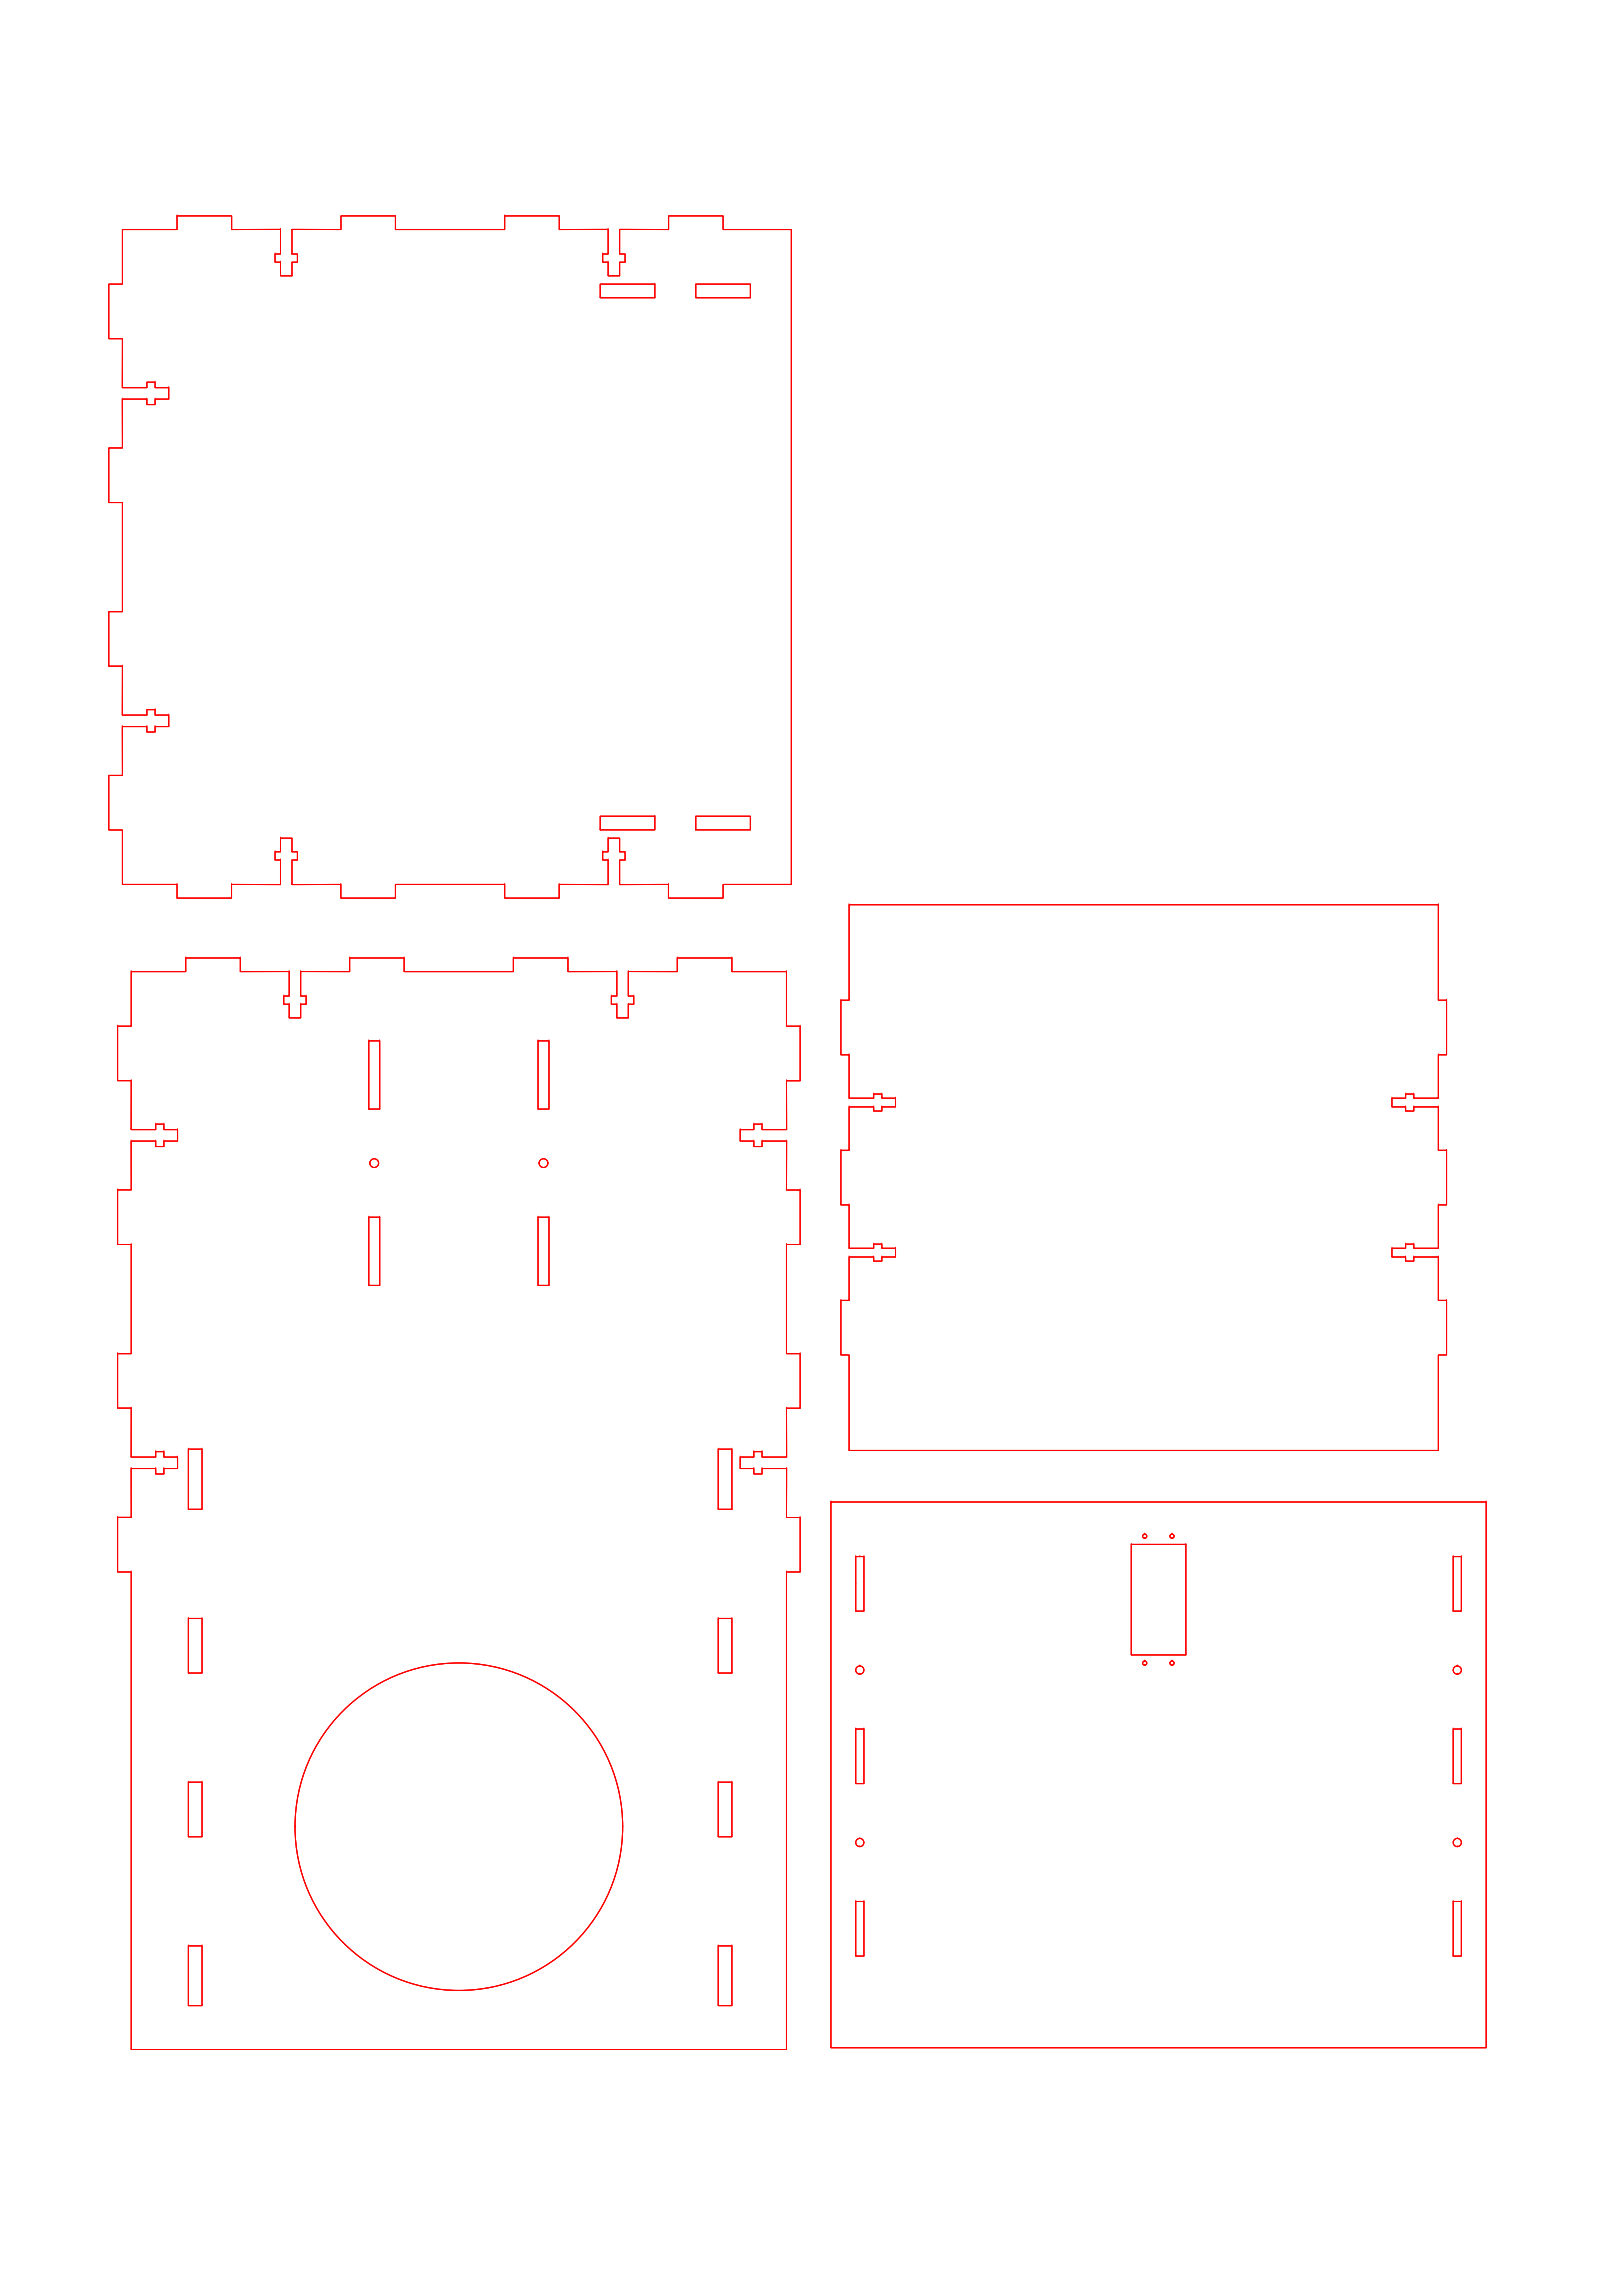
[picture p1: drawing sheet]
<svg xmlns="http://www.w3.org/2000/svg" width="594mm" height="841mm" viewBox="0 0 594 841" stroke-linecap="round" stroke-linejoin="round" font-family="sans-serif">
<!-- layer: 0 -->
<g fill="none" stroke="#f00" stroke-width=".37">
<path d="M64.8 79.1h20v5h17.9v9h-2v3h2v5h4.2M64.8 79.1h.1M64.8 79.1v5h-20v20h-5v20h5v18h9M184.8 79.1h20v5h17.9v9h-2v3h2v5h4.2M184.8 79.1h.1M184.8 79.1v5h-40M44.8 84.1h20v-5h20v5h17.9v9h-2v3h2v5h4.2v-5h2v-3h-2v-9h18v-5h19.9v5h40v-5h20v5h17.9v9h-2v3h2v5h4.2v-5h2v-3h-2v-9h18v-5h19.9v5h25v240h-25v5h-20v-5l-17.9 .1v-9h2v-3h-2v-5h-4.2v5h-2v3h2v9l-17.9-.1v5h-20v-5h-40v5h-20v-5l-17.9 .1v-9h2v-3h-2v-5h-4.2v5h-2v3h2v9l-17.9-.1v5h-20v-5h-20v-19.9h-5v-20h5v-17.9h9v2h3v-2h5v-4.2h-5v-2h-3v2h-9v-18h-5v-19.9h5v-40h-5v-20h5v-17.9h9v2h3v-2h5v-4.2h-5v-2h-3v2h-9v-18h-5v-20h5zM84.8 84.1h.1M100.7 93.1h.1M100.7 96.1h.1M102.7 96.1h.1M102.7 84.1h.1"/>
<path d="M102.7 93.1h.1M106.9 93.1h2v3M106.9 84.1h18v-5h19.9v5M106.9 93.1h.1M106.9 84.1v9M108.9 96.1h.1M108.9 96.1h-2v5M144.8 84.1h.1M204.8 84.1h.1M220.7 93.1h.1M220.7 96.1h.1M222.7 96.1h.1"/>
<path d="M222.7 84.1h.1M222.7 93.1h.1M226.9 93.1v-9h18v-5h19.9v5h25v240h-25v5h-20v-5l-17.9 .1M226.9 93.1h.1M226.9 93.1h2v3M228.9 96.1h.1M228.9 96.1h-2v5M102.7 101.1h.1M106.9 101.1h.1M219.8 104.1h20v5h-20zM219.8 109.1h.1M222.7 101.1h.1"/>
<path d="M226.9 101.1h.1M239.8 104.1h.1M239.8 109.1h.1M254.8 104.1h20v5h-20zM254.8 109.1h.1M274.8 109.1h.1M44.8 146.3h.1M53.8 142.1h.1M53.8 148.3h.1M53.8 146.3h.1M56.8 140.1h.1M56.8 140.1h-3v2"/>
<path d="M56.8 140.1v2h5M56.8 146.3h.1M56.8 148.3h.1M61.8 142.1v4.2h-5v2h-3v-2h-9v17.9h-5v20h5v40h-5v19.9M61.8 142.1h.1M61.8 146.3h.1M39.8 244.1h5v18h9M39.8 244.1h.1M44.8 244.1h.1M44.8 266.3h.1M53.8 262.1h.1M53.8 268.3h.1"/>
<path d="M53.8 266.3h.1M56.8 260.1h.1M56.8 260.1h-3v2M56.8 260.1v2h5M56.8 266.3h.1M56.8 268.3h.1M61.8 262.1v4.2h-5v2h-3v-2h-9v17.9h-5v20h5v19.9h20M61.8 262.1h.1M61.8 266.3h.1M44.8 284.2h.1M219.8 299.1h20v5h-20zM239.8 299.1h.1"/>
<path d="M239.8 299.1h-20v5M239.8 299.1v5h-20M254.8 299.1h20v5h-20zM100.7 312.2h.1M100.7 315.2h.1M102.7 315.2h.1M102.7 307.2h.1M102.7 312.2h.1M106.9 312.2v-5h-4.2v5h-2v3h2v9l-17.9-.1v5M106.9 312.2h.1M106.9 312.2h2v3M108.9 315.2h.1"/>
<path d="M108.9 315.2h-2v9M219.8 304.1h.1M220.7 312.2h.1M220.7 315.2h.1M222.7 315.2h.1M222.7 307.2h.1M222.7 312.2h.1M226.9 312.2v-5h-4.2v5h-2v3h2v9l-17.9-.1v5M226.9 312.2h.1M226.9 312.2h2v3M228.9 315.2h.1M228.9 315.2h-2v9"/>
<path d="M254.8 304.1h.1M64.8 324.1h.1M64.8 324.1v5h20M84.8 329.1h.1M84.8 324.1h.1M102.7 324.2h.1M106.9 324.2l17.9-.1v5h20M106.9 324.2h.1M124.8 324.1h.1M144.8 329.1h.1M184.8 324.1h.1M184.8 324.1h-40v5"/>
<path d="M184.8 324.1v5h20M204.8 329.1h.1M204.8 324.1h.1M222.7 324.2h.1M226.9 324.2h.1M244.8 324.1h.1M311 331.5h215.8v35h3v20h-3v15.9h-9v-1.5h-3v1.5h-5v3.2h5v1.6h3v-1.6h9v15.9h3v20h-3v15.9h-9v-1.5h-3v1.5h-5v3.2h5v1.6h3v-1.6h9v15.9h3v20h-3v35h-215.8v-35h-3v-20h3v-15.9h9v1.6h3v-1.6h5v-3.2h-5v-1.5h-3v1.5h-9v-15.9h-3v-20h3v-15.9h9v1.6h3v-1.6h5v-3.2h-5v-1.5h-3v1.5h-9v-15.9h-3v-20h3zM311 331.5h.1M311 331.5h215.8v35h3v20h-3v15.9h-9v-1.5h-3v1.5h-5v3.2h5v1.6h3v-1.6h9v15.9h3v20h-3v15.9h-9v-1.5h-3v1.5h-5v3.2h5v1.6h3v-1.6h9v15.9h3v20h-3v35h-215.8v-35h-3v-20h3v-15.9h9v1.6h3v-1.6h5v-3.2h-5v-1.5h-3v1.5h-9v-15.9h-3v-20h3v-15.9h9v1.6h3v-1.6h5v-3.2h-5v-1.5h-3v1.5h-9v-15.9h-3v-20h3v-35h215.8v35h3v20h-3v15.9h-9v-1.5h-3v1.5h-5v3.2h5v1.6h3v-1.6h9v15.9h3v20h-3v15.9h-9v-1.5h-3v1.5h-5v3.2h5v1.6h3v-1.6h9v15.9h3v20h-3v35h-215.8v-35h-3v-20h3v-15.9h9v1.6h3v-1.6h5v-3.2h-5v-1.5h-3v1.5h-9v-15.9h-3v-20h3v-15.9h9v1.6h3v-1.6h5v-3.2h-5v-1.5h-3v1.5h-9v-15.9h-3v-20h3zM526.8 331.5h.1M48.1 356.1h19.9v-5h20v5l17.9-.1v9h-2v3h2v5h4.2v-5h2v-3h-2v-9l18 .1v-5h19.9v5h40v-5h20v5l17.9-.1v9h-2v3h2v5h4.2v-5h2v-3h-2v-9l18 .1v-5h20v5h20v20h5v20h-5v17.9h-9v-2h-3v2h-5v4.2h5v2h3v-2h9v17.9h5v20h-5v40h5v20h-5v17.9h-9v-2h-3v2h-5v4.2h5v2h3v-2h9v17.9h5v20h-5v175h-240v-175h-5v-20h5l-.1-17.9h9v2h3v-2h5v-4.2h-5v-2h-3v2h-9l.1-18h-5v-19.9h5v-40h-5v-20h5l-.1-17.9h9v2h3v-2h5v-4.2h-5v-2h-3v2h-9l.1-18h-5v-19.9h5zM48.1 356.1h.1"/>
<path d="M68 356.1h.1M68 351.1h.1M88 351.1h.1M88 356.1h.1M105.9 356h.1M110.1 356h.1M128.1 356.1h.1M128.1 351.1h.1M148 351.1h.1M148 356.1h.1M188 356.1h.1M188 351.1h.1"/>
<path d="M208 351.1h.1M208 356.1h.1M225.9 356h.1M230.1 356h.1M248.1 356.1h.1M248.1 351.1h.1M268.1 351.1h.1M268.1 356.1h.1M288.1 356.1h.1M43.1 376.1h.1M48.1 376.1h.1M103.9 365h.1"/>
<path d="M103.9 368h.1M105.9 365h.1M105.9 368h.1M105.9 373h.1M110.1 373h.1M110.1 368h.1M110.1 365h.1M112.1 368h.1M112.1 365h.1M223.9 365h.1M223.9 368h.1M225.9 365h.1"/>
<path d="M225.9 368h.1M225.9 373h.1M230.1 373h.1M230.1 368h.1M230.1 365h.1M232.1 368h.1M232.1 365h.1M288.1 376.1h.1M293.1 376.1h.1M308 366.5h.1M311 366.5h.1M526.8 366.5h.1"/>
<path d="M529.8 366.5h.1M43.1 396h.1M48.1 396h.1M135.1 381.4h4v25h-4zM135.1 381.4h.1M139.1 381.4h.1M197.1 381.4h4v25h-4zM197.1 381.4h.1M201.1 381.4h.1M288.1 396.1h.1M293.1 396.1h.1M308 386.5h.1"/>
<path d="M311 386.5h.1M526.8 386.5h.1M529.8 386.5h.1M48 418.2h.1M48 414h.1M57 418.2h.1M57 412h.1M57 414h.1M60 418.2h.1M60 414h.1M60 412h.1M65 418.2h.1"/>
<path d="M65 414h.1M135.1 406.4h.1M139.1 406.4h.1M197.1 406.4h.1M201.1 406.4h.1M271.1 414h.1M271.1 418.2h.1M276.1 412h.1M276.1 414h.1M276.1 418.2h.1M279.1 414h.1M279.1 412h.1"/>
<path d="M279.1 418.2h.1M288.1 414h.1M288.1 418.2h.1M311 402.4h.1M311 405.6h.1M320 402.4h.1M320 400.9h.1M320 407.2h.1M320 405.6h.1M323 400.9h.1M323 402.4h.1M323 405.6h.1"/>
<path d="M323 407.2h.1M328 402.4h.1M328 405.6h.1M509.8 405.6h.1M509.8 402.4h.1M514.8 407.2h.1M514.8 405.6h.1M514.8 402.4h.1M514.8 400.9h.1M517.8 405.6h.1M517.8 407.2h.1M517.8 400.9h.1"/>
<path d="M517.8 402.4h.1M526.8 405.6h.1M526.8 402.4h.1M43.1 436.1h.1M48.1 436.1h.1M57 420.2h.1M60 420.2h.1M135.5 426.2a1.6 1.6 0 0 0 1.6 1.6 1.6 1.6 0 0 0 1.6-1.6M135.5 426.2a1.6 1.6 0 0 1 1.6-1.6 1.6 1.6 0 0 1 1.6 1.6M135.5 426.2h.1M138.7 426.2h.1M197.5 426.2h.1"/>
<path d="M200.7 426.2h.1M276.1 420.2h.1M279.1 420.2h.1M288.1 436.1h.1M293.1 436.1h.1M308 421.5h.1M311 421.5h.1M526.8 421.5h.1M529.8 421.5h.1M43.1 456.1h.1M48.1 456.1h.1M135.1 446.1h4v25h-4z"/>
<path d="M135.1 446.1h.1M139.1 446.1h.1M197.1 446.1h4v25h-4zM197.1 446.1h.1M201.1 446.1h.1M288.1 456.1h.1M293.1 456.1h.1M308 441.5h.1M311 441.5h.1M311 457.4h.1M320 457.4h.1M320 455.9h.1"/>
<path d="M323 455.9h.1M323 457.4h.1M328 457.4h.1M509.8 457.4h.1M514.8 457.4h.1M514.8 455.9h.1M517.8 455.9h.1M517.8 457.4h.1M526.8 457.4h.1M526.8 441.5h.1M529.8 441.5h.1M135.1 471.1h.1"/>
<path d="M139.1 471.1h.1M197.1 471.1h.1M201.1 471.1h.1M308 476.5h.1M311 460.6h.1M311 476.5h.1M320 462.2h.1M320 460.6h.1M323 460.6h.1M323 462.2h.1M328 460.6h.1M509.8 460.6h.1"/>
<path d="M514.8 462.2h.1M514.8 460.6h.1M517.8 460.6h.1M517.8 462.2h.1M526.8 476.5h.1M526.8 460.6h.1M529.8 476.5h.1M43.1 496.1h.1M48.1 496.1h.1M288.1 496.1h.1M293.1 496.1h.1M308 496.5h.1"/>
<path d="M529.8 496.5h.1M43.1 516h.1M48.1 516h.1M288.1 516.1h.1M293.1 516.1h.1M48 538.2h.1M48 534h.1M57 538.2h.1M57 532h.1M57 534h.1M60 538.2h.1M60 534h.1"/>
<path d="M60 532h.1M65 538.2h.1M65 534h.1M69 531.1h5v22h-5zM69 531.1h.1M74 531.1h.1M263.1 531.1h5v22h-5zM263.1 531.1h.1M268.1 531.1h.1M271.1 534h.1M271.1 538.2h.1M276.1 532h.1"/>
<path d="M276.1 534h.1M276.1 538.2h.1M279.1 534h.1M279.1 532h.1M279.1 538.2h.1M288.1 534h.1M288.1 538.2h.1M43.1 556.1h.1M48.1 556.1h.1M57 540.2h.1M60 540.2h.1M69 553.1h.1"/>
<path d="M74 553.1h.1M263.1 553.1h.1M268.1 553.1h.1M276.1 540.2h.1M279.1 540.2h.1M288.1 556.1h.1M293.1 556.1h.1M304.3 550.4h240v200h-240zM304.3 550.4h.1M544.3 550.4h.1M43.1 576.1h.1M48.1 576.1h.1"/>
<path d="M288.1 576.1h.1M293.1 576.1h.1M313.4 570.4h.1M313.4 570.4h3v20h-3zM313.4 570.4h3M313.4 570.4v20M314.9 570.4h.1M316.4 570.4v20h-3M316.4 570.4h.1M414.3 566h20v40.5h-20zM414.3 566h.1M419.3 563.7h.1"/>
<path d="M419.3 562.2h.1M429.3 563.7h.1M429.3 562.2h.1M434.3 566h.1M532.2 570.4h3v20h-3zM532.2 570.4h.1M535.2 570.4h.1M69 593.1h5v20h-5zM69 593.1h.1M74 593.1h.1M263.1 593.1h5v20h-5zM263.1 593.1h.1"/>
<path d="M268.1 593.1h.1M313.4 580.4h.1M313.4 590.4h.1M316.4 590.4h.1M532.2 590.4h.1M535.2 590.4h.1M69 613.1h.1M74 613.1h.1M263.1 613.1h.1M268.1 613.1h.1M314.9 613.5h.1M314.9 610.5h.1"/>
<path d="M414.3 606.5h.1M419.3 608.7a.77 .77 0 0 1 .7 .8 .77 .77 0 0 1-.7 .7M419.3 608.7a.77 .77 0 0 0-.8 .8 .77 .77 0 0 0 .8 .7M419.3 610.2h.1M419.3 608.7h.1M429.3 608.7a.77 .77 0 0 0-.8 .8 .77 .77 0 0 0 .8 .7M429.3 608.7a.77 .77 0 0 1 .7 .8 .77 .77 0 0 1-.7 .7M429.3 610.2h.1M429.3 608.7h.1M434.3 606.5h.1M533.8 610.5h.1M533.8 613.5h.1"/>
<path d="M313.4 633.6h3v20h-3zM313.4 633.6h.1M316.4 633.6h.1M532.2 633.6h3v20h-3zM532.2 633.6h.1M535.2 633.6h.1M69 653.1h5v20h-5zM69 653.1h.1M74 653.1h.1M263.1 653.1h5v20h-5zM263.1 653.1h.1M268.1 653.1h.1"/>
<path d="M313.4 653.6h.1M316.4 653.6h.1M532.2 653.6h.1M535.2 653.6h.1M69 673.1h.1M74 673.1h.1M108.1 669.4a60 60 0 0 0 60 60 60 60 0 0 0 60-60M108.1 669.4a60 60 0 0 1 60-60 60 60 0 0 1 60 60M108.1 669.4h.1M228.1 669.4h.1M263.1 673.1h.1M268.1 673.1h.1"/>
<path d="M314.9 676.7h.1M314.9 673.7h.1M533.8 676.7h.1M533.8 673.7h.1M313.4 696.8h3v20h-3zM313.4 696.8h.1M316.4 696.8h.1M532.2 696.8h3v20h-3zM532.2 696.8h.1M535.2 696.8h.1M69 713.1h5v21.9h-5zM69 713.1h.1"/>
<path d="M74 713.1h.1M263.1 713.1h5v21.9h-5zM263.1 713.1h.1M268.1 713.1h.1M313.4 716.8h.1M316.4 716.8h.1M532.2 716.8h.1M535.2 716.8h.1M69 735h.1M74 735h.1M263.1 735h.1M268.1 735h.1"/>
<path d="M48.1 751.1h.1M288.1 751.1h.1M304.3 750.4h.1M544.3 750.4h.1"/>
<circle cx="199.1" cy="426.2" r="1.6"/>
<circle cx="419.3" cy="563" r=".77"/>
<circle cx="429.3" cy="563" r=".77"/>
<circle cx="314.9" cy="612" r="1.5"/>
<circle cx="533.7" cy="612" r="1.5"/>
<circle cx="314.9" cy="675.2" r="1.5"/>
<circle cx="533.7" cy="675.2" r="1.5"/>
</g>
</svg>
